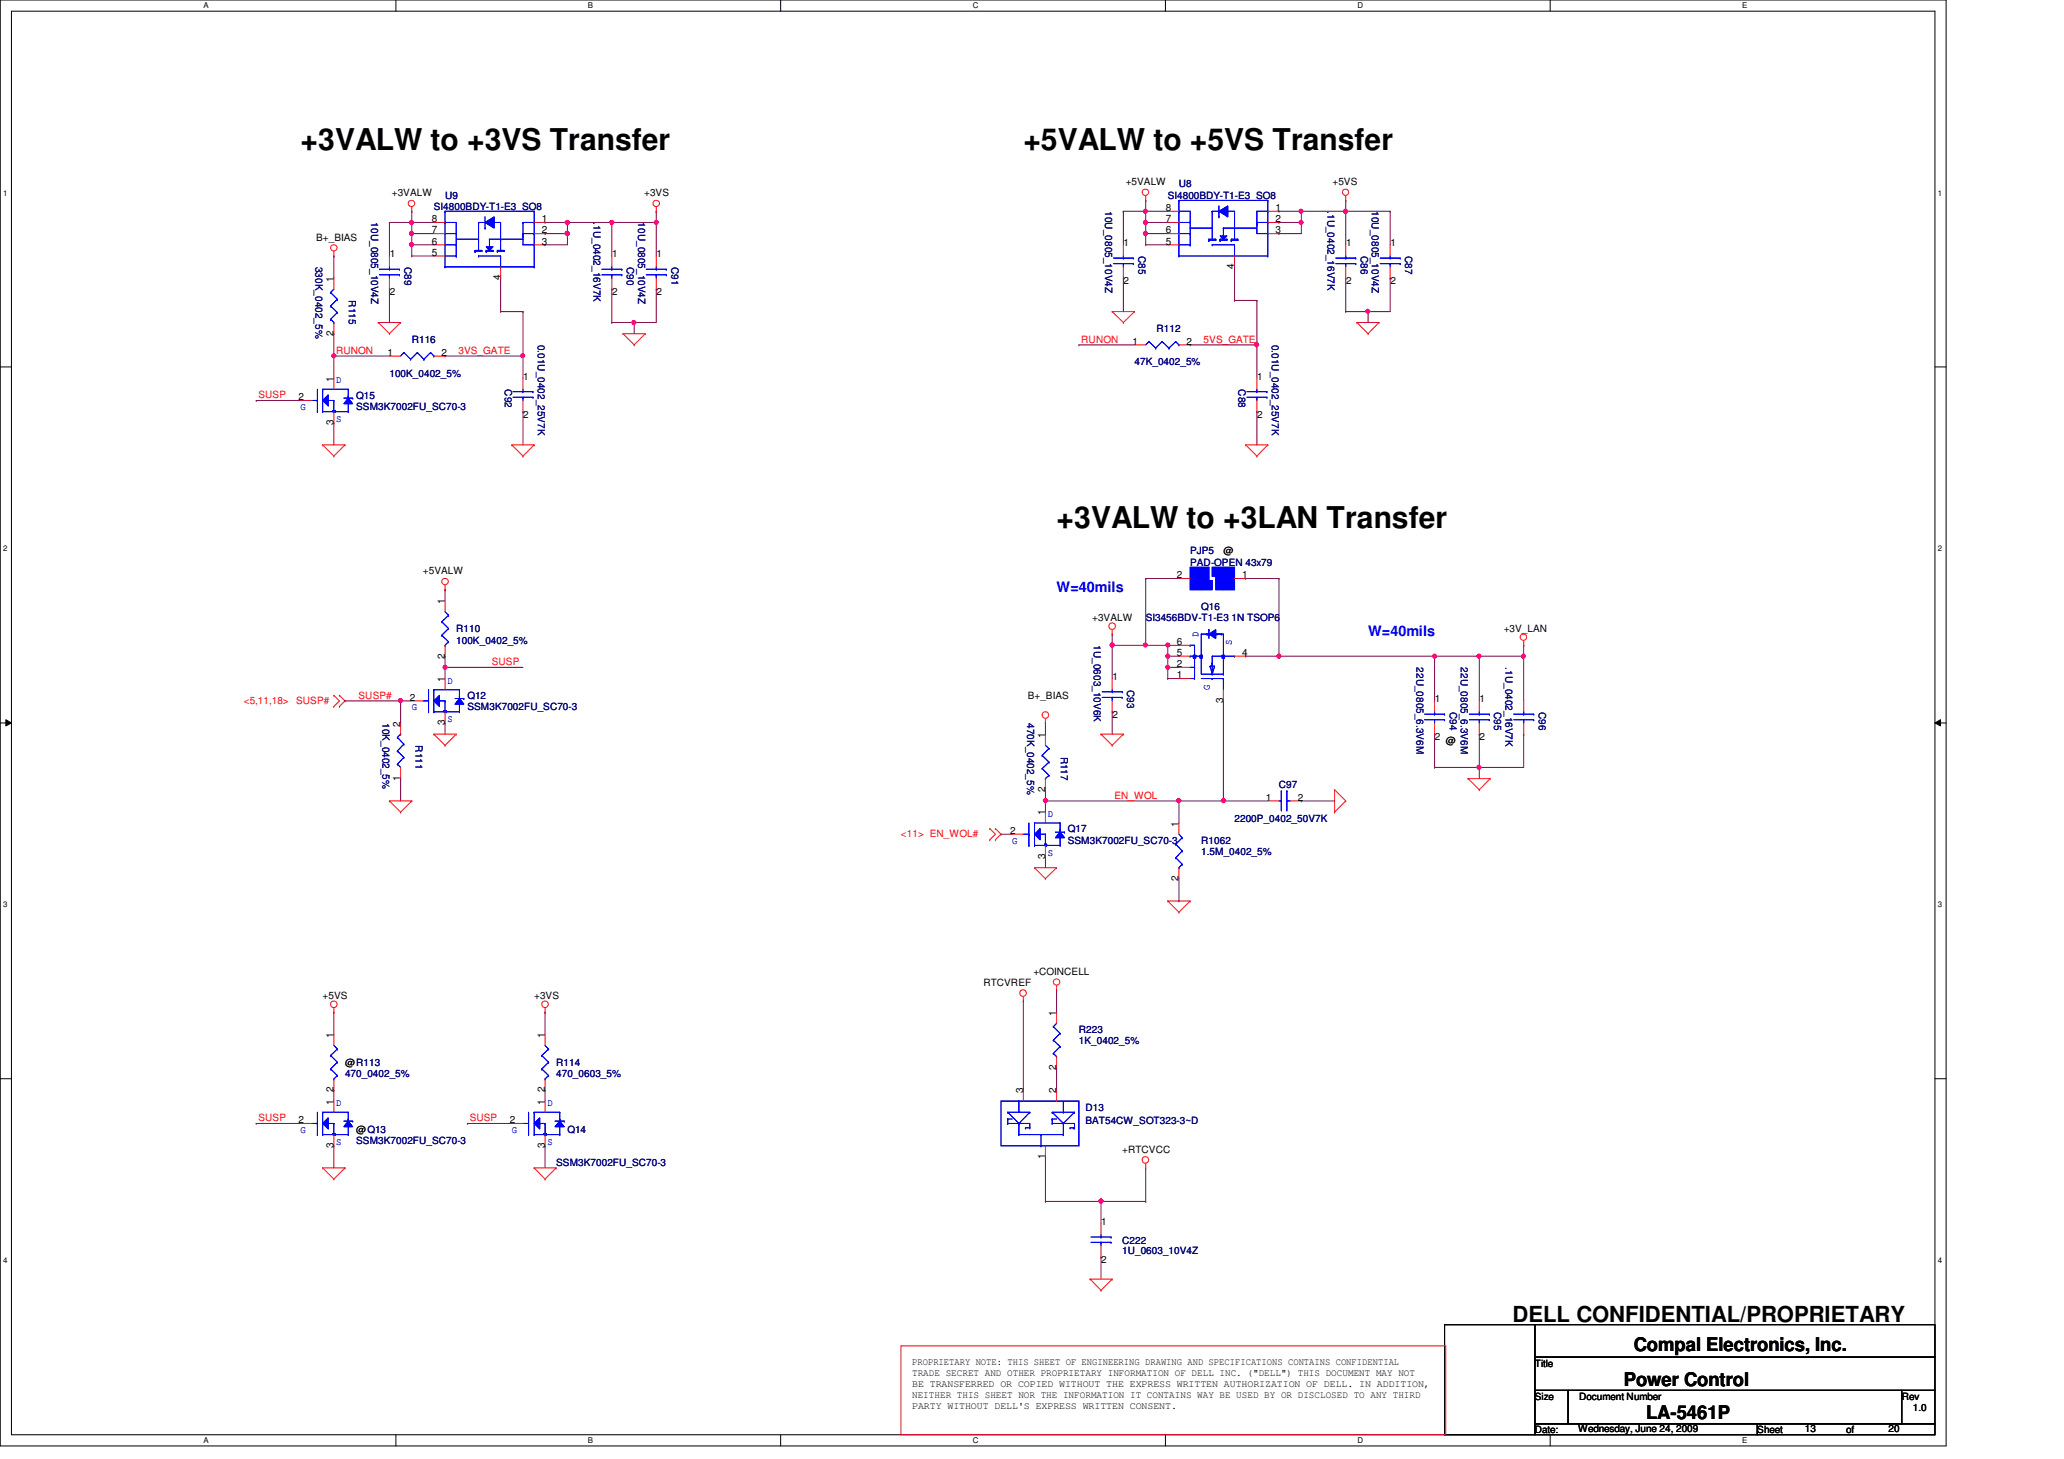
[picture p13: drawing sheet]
<svg xmlns="http://www.w3.org/2000/svg" width="297mm" height="210mm" viewBox="0 0 297 210" stroke-linecap="round" stroke-linejoin="round" font-family="sans-serif">
<defs><g id="words">
<g font-size="4.3">
<text x="43.3" y="21.6">+3VALW to +3VS Transfer</text>
<text x="147.3" y="21.6">+5VALW to +5VS Transfer</text>
<text x="152.1" y="76">+3VALW to +3LAN Transfer</text>
</g>
<text font-size="3.2" x="217.7" y="190.2">DELL CONFIDENTIAL/PROPRIETARY</text>
<g font-size="2.7">
<text x="235.1" y="194.4">Compal Electronics, Inc.</text>
<text x="233.7" y="199.4">Power Control</text>
<text x="236.9" y="204.2">LA-5461P</text>
</g>
<g font-size="2.1" fill="#00f">
<text x="152.1" y="85.1">W=40mils</text>
<text x="196.9" y="91.5">W=40mils</text>
</g>
<g font-size="1.4">
<text x="56.4" y="28.2">+3VALW</text>
<text x="92.7" y="28.2">+3VS</text>
<text x="162" y="26.6">+5VALW</text>
<text x="191.8" y="26.6">+5VS</text>
<text x="45.5" y="34.6">B+_BIAS</text>
<text x="62.1" y="35.2">6</text>
<text x="62.1" y="33.6">7</text>
<text x="62.1" y="32">8</text>
<text x="78" y="35.2">3</text>
<text x="78" y="33.6">2</text>
<text x="78" y="32">1</text>
<text x="161.7" y="35.4">1</text>
<text x="167.8" y="33.6">6</text>
<text x="167.8" y="35.2">5</text>
<text x="167.8" y="32">7</text>
<text x="167.8" y="30.4">8</text>
<text x="183.6" y="33.6">3</text>
<text x="183.6" y="32">2</text>
<text x="183.6" y="30.4">1</text>
<text x="193.7" y="35.4">1</text>
<text x="200.1" y="35.4">1</text>
<text x="48" y="40.5" transform="rotate(-90 48 40.5)">1</text>
<text x="56.1" y="37">1</text>
<text x="62.1" y="36.8">5</text>
<text x="72" y="40.3" transform="rotate(-90 72 40.3)">4</text>
<text x="88.1" y="37">1</text>
<text x="94.5" y="37">1</text>
<text x="161.7" y="40.9">2</text>
<text x="177.6" y="38.7" transform="rotate(-90 177.6 38.7)">4</text>
<text x="193.7" y="40.9">2</text>
<text x="200.1" y="40.9">2</text>
<text x="56.1" y="42.5">2</text>
<text x="88.1" y="42.5">2</text>
<text x="94.5" y="42.5">2</text>
<text x="48" y="48.3" transform="rotate(-90 48 48.3)">2</text>
<text x="55.7" y="51.2">1</text>
<text x="63.5" y="51.2">2</text>
<text x="163" y="49.6">1</text>
<text x="170.8" y="49.6">2</text>
<text x="43" y="57.6">2</text>
<text x="48" y="54.9" transform="rotate(-90 48 54.9)">1</text>
<text x="75.3" y="54.6">1</text>
<text x="180.9" y="54.6">1</text>
<text x="48" y="61.1" transform="rotate(-90 48 61.1)">3</text>
<text x="75.3" y="60.1">2</text>
<text x="180.9" y="60.1">2</text>
<text x="60.9" y="82.6">+5VALW</text>
<text x="169.4" y="83.2">2</text>
<text x="176.1" y="79.8">@</text>
<text x="178.8" y="83.2">1</text>
<text x="64" y="86.9" transform="rotate(-90 64 86.9)">1</text>
<text x="157.2" y="89.4">+3VALW</text>
<text x="64" y="94.7" transform="rotate(-90 64 94.7)">2</text>
<text x="169.4" y="92.8">6</text>
<text x="169.4" y="96">2</text>
<text x="169.4" y="94.4">5</text>
<text x="178.8" y="94.4">4</text>
<text x="216.4" y="91">+3V_LAN</text>
<text x="59" y="100.8">2</text>
<text x="64" y="98.1" transform="rotate(-90 64 98.1)">1</text>
<text x="147.9" y="100.6">B+_BIAS</text>
<text x="160.1" y="97.8">1</text>
<text x="169.4" y="97.6">1</text>
<text x="176" y="101.1" transform="rotate(-90 176 101.1)">3</text>
<text x="206.5" y="101">1</text>
<text x="212.9" y="101">1</text>
<text x="57.6" y="104.5" transform="rotate(-90 57.6 104.5)">2</text>
<text x="64" y="104.3" transform="rotate(-90 64 104.3)">3</text>
<text x="150.4" y="106.1" transform="rotate(-90 150.4 106.1)">1</text>
<text x="160.1" y="103.3">2</text>
<text x="206.5" y="106.5">2</text>
<text x="208.1" y="107">@</text>
<text x="212.9" y="106.5">2</text>
<text x="57.6" y="112.3" transform="rotate(-90 57.6 112.3)">1</text>
<text x="150.4" y="113.9" transform="rotate(-90 150.4 113.9)">2</text>
<text x="145.4" y="120">2</text>
<text x="150.4" y="117.3" transform="rotate(-90 150.4 117.3)">1</text>
<text x="169.6" y="118.9" transform="rotate(-90 169.6 118.9)">1</text>
<text x="182.2" y="115.2">1</text>
<text x="186.8" y="115.2">2</text>
<text x="150.4" y="123.5" transform="rotate(-90 150.4 123.5)">3</text>
<text x="169.6" y="126.7" transform="rotate(-90 169.6 126.7)">2</text>
<text x="46.4" y="143.8">+5VS</text>
<text x="76.9" y="143.8">+3VS</text>
<text x="141.5" y="141.9">RTCVREF</text>
<text x="148.7" y="140.3">+COINCELL</text>
<text x="48" y="149.3" transform="rotate(-90 48 149.3)">1</text>
<text x="78.4" y="149.3" transform="rotate(-90 78.4 149.3)">1</text>
<text x="152" y="146.1" transform="rotate(-90 152 146.1)">1</text>
<text x="49.7" y="153.4">@R113</text>
<text x="152" y="153.9" transform="rotate(-90 152 153.9)">2</text>
<text x="43" y="161.6">2</text>
<text x="48" y="158.9" transform="rotate(-90 48 158.9)">1</text>
<text x="48" y="157.1" transform="rotate(-90 48 157.1)">2</text>
<text x="73.4" y="161.6">2</text>
<text x="78.4" y="158.9" transform="rotate(-90 78.4 158.9)">1</text>
<text x="78.4" y="157.1" transform="rotate(-90 78.4 157.1)">2</text>
<text x="147.2" y="157.3" transform="rotate(-90 147.2 157.3)">3</text>
<text x="152" y="157.3" transform="rotate(-90 152 157.3)">2</text>
<text x="48" y="165.1" transform="rotate(-90 48 165.1)">3</text>
<text x="51.3" y="163">@Q13</text>
<text x="78.4" y="165.1" transform="rotate(-90 78.4 165.1)">3</text>
<text x="150.4" y="166.8" transform="rotate(-90 150.4 166.8)">1</text>
<text x="161.5" y="165.9">+RTCVCC</text>
<text x="158.5" y="176.2">1</text>
<text x="158.5" y="181.7">2</text>
<text x="131.3" y="196.4">PROPRIETARY NOTE: THIS SHEET OF ENGINEERING DRAWING AND SPECIFICATIONS CONTAINS CONFIDENTIAL</text>
<text x="131.3" y="198">TRADE SECRET AND OTHER PROPRIETARY INFORMATION OF DELL INC. (&quot;DELL&quot;) THIS DOCUMENT MAY NOT</text>
<text x="220.9" y="196.6">Title</text>
<text x="131.3" y="199.6">BE TRANSFERRED OR COPIED WITHOUT THE EXPRESS WRITTEN AUTHORIZATION OF DELL. IN ADDITION,</text>
<text x="131.3" y="201.1">NEITHER THIS SHEET NOR THE INFORMATION IT CONTAINS WAY BE USED BY OR DISCLOSED TO ANY THIRD</text>
<text x="131.3" y="202.7">PARTY WITHOUT DELL'S EXPRESS WRITTEN CONSENT.</text>
<text x="220.9" y="201.4">Size</text>
<text x="227.3" y="201.4">Document Number</text>
<text x="273.7" y="201.4">Rev</text>
<text x="275.3" y="203">1.0</text>
<text x="220.9" y="206.2">Date:</text>
<text x="227.1" y="206">Wednesday, June 24, 2009</text>
<text x="252.9" y="206.2">Sheet</text>
<text x="259.8" y="206">13</text>
<text x="265.7" y="206.2">of</text>
<text x="271.8" y="206">20</text>
</g>
<g font-size="1.4" fill="#000080">
<text x="64" y="28.6">U9</text>
<text x="168.1" y="28.6">SI4800BDY-T1-E3_SO8</text>
<text x="169.7" y="27">U8</text>
<text x="53.4" y="32" transform="rotate(90 53.4 32)">10U_0805_10V4Z</text>
<text x="62.4" y="30.2">SI4800BDY-T1-E3_SO8</text>
<text x="85.4" y="32" transform="rotate(90 85.4 32)">.1U_0402_16V7K</text>
<text x="91.8" y="32" transform="rotate(90 91.8 32)">10U_0805_10V4Z</text>
<text x="159" y="30.4" transform="rotate(90 159 30.4)">10U_0805_10V4Z</text>
<text x="191" y="30.4" transform="rotate(90 191 30.4)">.1U_0402_16V7K</text>
<text x="197.4" y="30.4" transform="rotate(90 197.4 30.4)">10U_0805_10V4Z</text>
<text x="45.4" y="38.4" transform="rotate(90 45.4 38.4)">330K_0402_5%</text>
<text x="58.2" y="38.4" transform="rotate(90 58.2 38.4)">C89</text>
<text x="90.2" y="38.4" transform="rotate(90 90.2 38.4)">C90</text>
<text x="96.6" y="38.4" transform="rotate(90 96.6 38.4)">C91</text>
<text x="163.8" y="36.8" transform="rotate(90 163.8 36.8)">C85</text>
<text x="195.8" y="36.8" transform="rotate(90 195.8 36.8)">C86</text>
<text x="202.2" y="36.8" transform="rotate(90 202.2 36.8)">C87</text>
<text x="50.2" y="43.2" transform="rotate(90 50.2 43.2)">R115</text>
<text x="166.5" y="47.8">R112</text>
<text x="59.3" y="49.4">R116</text>
<text x="77.4" y="49.6" transform="rotate(90 77.4 49.6)">0.01U_0402_25V7K</text>
<text x="163.3" y="52.6">47K_0402_5%</text>
<text x="183" y="49.6" transform="rotate(90 183 49.6)">0.01U_0402_25V7K</text>
<text x="51.3" y="57.4">Q15</text>
<text x="51.3" y="59">SSM3K7002FU_SC70-3</text>
<text x="56" y="54.2">100K_0402_5%</text>
<text x="72.6" y="56" transform="rotate(90 72.6 56)">C92</text>
<text x="178.2" y="56" transform="rotate(90 178.2 56)">C88</text>
<text x="171.3" y="79.8">PJP5</text>
<text x="171.3" y="81.4">PAD-OPEN 43x79</text>
<text x="164.9" y="89.4">SI3456BDV-T1-E3 1N TSOP6</text>
<text x="172.9" y="87.8">Q16</text>
<text x="65.7" y="91">R110</text>
<text x="65.7" y="92.6">100K_0402_5%</text>
<text x="157.4" y="92.8" transform="rotate(90 157.4 92.8)">1U_0603_10V6K</text>
<text x="67.3" y="100.6">Q12</text>
<text x="162.2" y="99.2" transform="rotate(90 162.2 99.2)">C93</text>
<text x="203.8" y="96" transform="rotate(90 203.8 96)">22U_0805_6.3V6M</text>
<text x="210.2" y="96" transform="rotate(90 210.2 96)">22U_0805_6.3V6M</text>
<text x="216.7" y="96" transform="rotate(90 216.7 96)">.1U_0402_16V7K</text>
<text x="55" y="104" transform="rotate(90 55 104)">10K_0402_5%</text>
<text x="59.8" y="107.2" transform="rotate(90 59.8 107.2)">R111</text>
<text x="67.3" y="102.2">SSM3K7002FU_SC70-3</text>
<text x="147.8" y="104" transform="rotate(90 147.8 104)">470K_0402_5%</text>
<text x="208.7" y="102.4" transform="rotate(90 208.7 102.4)">C94</text>
<text x="215" y="102.4" transform="rotate(90 215 102.4)">C95</text>
<text x="221.4" y="102.4" transform="rotate(90 221.4 102.4)">C96</text>
<text x="152.7" y="108.8" transform="rotate(90 152.7 108.8)">R117</text>
<text x="184.1" y="113.4">C97</text>
<text x="153.7" y="119.8">Q17</text>
<text x="177.7" y="118.2">2200P_0402_50V7K</text>
<text x="153.7" y="121.4">SSM3K7002FU_SC70-3</text>
<text x="172.9" y="121.4">R1062</text>
<text x="172.9" y="123">1.5M_0402_5%</text>
<text x="155.3" y="148.6">R223</text>
<text x="49.7" y="155">470_0402_5%</text>
<text x="80" y="153.4">R114</text>
<text x="80" y="155">470_0603_5%</text>
<text x="155.3" y="150.2">1K_0402_5%</text>
<text x="156.2" y="159.8">D13</text>
<text x="156.2" y="161.7">BAT54CW_SOT323-3~D</text>
<text x="51.3" y="164.6">SSM3K7002FU_SC70-3</text>
<text x="80" y="167.8">SSM3K7002FU_SC70-3</text>
<text x="81.7" y="163">Q14</text>
<text x="161.5" y="179">C222</text>
<text x="161.5" y="180.4">1U_0603_10V4Z</text>
</g>
<g font-size="1.4" fill="#f00">
<text x="48.4" y="50.9">RUNON</text>
<text x="66" y="50.9">3VS_GATE</text>
<text x="155.6" y="49.3">RUNON</text>
<text x="173.2" y="49.3">5VS_GATE</text>
<text x="37.2" y="57.3">SUSP</text>
<text x="70.8" y="95.7">SUSP</text>
<text x="35.1" y="101.2">&lt;5,11,18&gt;</text>
<text x="42.6" y="101.2">SUSP#</text>
<text x="51.6" y="100.5">SUSP#</text>
<text x="160.4" y="114.9">EN_WOL</text>
<text x="129.7" y="120.4">&lt;11&gt; EN_WOL#</text>
<text x="37.2" y="161.3">SUSP</text>
<text x="67.6" y="161.3">SUSP</text>
</g>
<g font-size="1.4" fill="#00f">
<text x="43.3" y="59">G</text>
<text x="48.4" y="55.1">D</text>
<text x="48.4" y="60.7">S</text>
<text x="172.5" y="91.7" transform="rotate(-90 172.5 91.7)">D</text>
<text x="177.3" y="92.8" transform="rotate(-90 177.3 92.8)">S</text>
<text x="64.4" y="98.3">D</text>
<text x="174.1" y="99.2" transform="rotate(-90 174.1 99.2)">G</text>
<text x="59.3" y="102.2">G</text>
<text x="64.4" y="103.9">S</text>
<text x="150.8" y="117.5">D</text>
<text x="145.7" y="121.4">G</text>
<text x="150.8" y="123.1">S</text>
<text x="48.4" y="159.1">D</text>
<text x="78.8" y="159.1">D</text>
<text x="43.3" y="163">G</text>
<text x="48.4" y="164.7">S</text>
<text x="73.7" y="163">G</text>
<text x="78.8" y="164.7">S</text>
</g>
<g font-size="1.1">
<text x="29.3" y="1.1">A</text>
<text x="84.6" y="1.1">B</text>
<text x="140" y="1.1">C</text>
<text x="195.4" y="1.1">D</text>
<text x="250.7" y="1.1">E</text>
<text x=".5" y="28.2">1</text>
<text x="278.9" y="28.2">1</text>
<text x=".5" y="79.3">2</text>
<text x="278.9" y="79.3">2</text>
<text x=".5" y="130.6">3</text>
<text x="278.9" y="130.6">3</text>
<text x=".5" y="181.7">4</text>
<text x="278.9" y="181.7">4</text>
<text x="29.3" y="207.6">A</text>
<text x="84.6" y="207.6">B</text>
<text x="140" y="207.6">C</text>
<text x="195.4" y="207.6">D</text>
<text x="250.7" y="207.6">E</text>
</g>
</g></defs>
<path d="M0 0h280.1v208h-280.1zM1.6 1.6h276.9v204.8h-276.9z" fill="none" stroke="#000" stroke-width=".14"/>
<g fill="#fff">
<path d="M29.3 .2h.7v1.2h-.7z"/>
<path d="M29.3 206.6h.7v1.2h-.7z"/>
</g>
<path d="M57 0v1.6M57 206.4v1.6" fill="none" stroke="#000" stroke-width=".14"/>
<g fill="#fff">
<path d="M84.6 .2h.7v1.2h-.7z"/>
<path d="M84.6 206.6h.7v1.2h-.7z"/>
</g>
<path d="M112.3 0v1.6M112.3 206.4v1.6" fill="none" stroke="#000" stroke-width=".14"/>
<g fill="#fff">
<path d="M140 .2h.8v1.2h-.8z"/>
<path d="M140 206.6h.8v1.2h-.8z"/>
</g>
<path d="M167.7 0v1.6M167.7 206.4v1.6" fill="none" stroke="#000" stroke-width=".14"/>
<g fill="#fff">
<path d="M195.4 .2h.7v1.2h-.7z"/>
<path d="M195.4 206.6h.7v1.2h-.7z"/>
</g>
<path d="M223.1 0v1.6M223.1 206.4v1.6" fill="none" stroke="#000" stroke-width=".14"/>
<g fill="#fff">
<path d="M250.7 .2h.8v1.2h-.8z"/>
<path d="M250.7 206.6h.8v1.2h-.8z"/>
<path d="M.5 27.2h.6v1.2h-.6z"/>
<path d="M278.9 27.2h.6v1.2h-.6z"/>
<path d="M.5 78.4h.6v1.1h-.6z"/>
<path d="M278.9 78.4h.6v1.1h-.6z"/>
</g>
<path d="M0 52.8h1.6M278.5 52.8h1.6" fill="none" stroke="#000" stroke-width=".14"/>
<g fill="#fff">
<path d="M.5 129.6h.6v1.2h-.6z"/>
<path d="M278.9 129.6h.6v1.2h-.6z"/>
</g>
<path d="M0 104h1.6M.8 103.5l.8 .5-.8 .4zM278.5 104l.8-.5v.9zM278.5 104h1.6" fill="none" stroke="#000" stroke-width=".14"/>
<path d="M.8 103.5l.8 .5-.8 .4zM278.5 104l.8-.5v.9z" fill="#000"/>
<g fill="#fff">
<path d="M.5 180.8h.6v1.1h-.6z"/>
<path d="M278.9 180.8h.6v1.1h-.6z"/>
</g>
<path d="M0 155.2h1.6M278.5 155.2h1.6" fill="none" stroke="#000" stroke-width=".14"/>
<path d="M81.7 32h.1M81.7 32h6.3M81.7 32v1.6M94.4 30.4h.1M94.4 30.4v1.6" fill="none" stroke="#800040" stroke-width=".14"/>
<circle cx="81.6" cy="32" r=".31" fill="#f0f"/>
<circle cx="81.6" cy="32" r=".31" fill="none" stroke="#f0f" stroke-width=".14"/>
<path d="M91.3 46.4h.1M91.3 46.4v1.6" fill="none" stroke="#800040" stroke-width=".14"/>
<circle cx="91.2" cy="46.4" r=".3" fill="#f0f"/>
<circle cx="91.2" cy="46.4" r=".3" fill="none" stroke="#f0f" stroke-width=".14"/>
<path d="M78.4 35.2h.1M81.7 33.6h.1M81.7 33.6v1.6h-3.3M72 40h.1M72 40v4.8M88 46.4h.1M88 41.6h.1M88 46.4h6.4M88 41.6v4.8M91.3 46.4h.1" fill="none" stroke="#800040" stroke-width=".14"/>
<circle cx="81.6" cy="33.6" r=".32" fill="#f0f"/>
<circle cx="81.6" cy="33.6" r=".32" fill="none" stroke="#f0f" stroke-width=".14"/>
<path d="M78.4 33.6h.1M78.4 32h.1M78.4 33.6h3.3M78.4 32h3.3M88 32h.1M88 32v4.8M88 32h6.4M94.4 32h.1M94.4 32v4.8M94.4 41.6h.1M94.4 41.6v4.8" fill="none" stroke="#800040" stroke-width=".14"/>
<circle cx="94.4" cy="32" r=".3" fill="#f0f"/>
<circle cx="94.4" cy="32" r=".3" fill="none" stroke="#f0f" stroke-width=".14"/>
<circle cx="88.1" cy="32" r=".3" fill="#f0f"/>
<circle cx="88.1" cy="32" r=".3" fill="none" stroke="#f0f" stroke-width=".14"/>
<path d="M36.9 57.6h.1M36.9 57.6h6.4M48 51.2h.1M48 51.2v3.2M72 44.8h.1M72 44.8h3.3M75.3 44.8h.1M75.3 44.8v6.4" fill="none" stroke="#800040" stroke-width=".14"/>
<circle cx="48" cy="51.2" r=".3" fill="#f0f"/>
<circle cx="48" cy="51.2" r=".3" fill="none" stroke="#f0f" stroke-width=".14"/>
<path d="M59.3 33.6h.1M59.3 33.6v1.6" fill="none" stroke="#800040" stroke-width=".14"/>
<circle cx="59.2" cy="33.6" r=".31" fill="#f0f"/>
<circle cx="59.2" cy="33.6" r=".31" fill="none" stroke="#f0f" stroke-width=".14"/>
<path d="M48 51.2h.1M48 48h.1M48 51.2h8M48 48v3.2M64 51.2h.1M64 51.2h11.3M75.3 59.2h.1M75.3 51.2h.1M75.3 51.2v3.2M75.3 59.2v4.8" fill="none" stroke="#800040" stroke-width=".14"/>
<circle cx="75.2" cy="51.2" r=".3" fill="#f0f"/>
<circle cx="75.2" cy="51.2" r=".3" fill="none" stroke="#f0f" stroke-width=".14"/>
<path d="M56 32h.1M56 32v4.8M59.3 36.8h.1M59.3 35.2h.1M59.3 36.8h3.1M59.3 35.2h3.1M56 41.6h.1M56 41.6v4.8M48 60.8h.1M48 60.8v3.2" fill="none" stroke="#800040" stroke-width=".14"/>
<circle cx="59.2" cy="35.2" r=".3" fill="#f0f"/>
<circle cx="59.2" cy="35.2" r=".3" fill="none" stroke="#f0f" stroke-width=".14"/>
<path d="M56 32h.1M56 32h3.3M59.3 30.4h.1M59.3 32h.1M59.3 30.4v3.2" fill="none" stroke="#800040" stroke-width=".14"/>
<circle cx="59.2" cy="32" r=".3" fill="#f0f"/>
<circle cx="59.2" cy="32" r=".3" fill="none" stroke="#f0f" stroke-width=".14"/>
<g fill="none" stroke="#800040" stroke-width=".14">
<path d="M48 36.8h.1M48 36.8v3.2M59.3 32h.1M59.3 33.6h.1M59.3 35.2h.1M59.3 32h3.1M59.3 33.6h3.1M59.3 35.2v1.6M64 96h.1M64 84.8h.1M64 84.8v1.6M64 96v1.6"/>
<path d="M49.7 100.8h.1M49.7 100.8h9.6M57.7 112h.1M57.7 100.8h.1M57.7 112v3.2"/>
</g>
<circle cx="57.6" cy="100.8" r=".31" fill="#f0f"/>
<circle cx="57.6" cy="100.8" r=".31" fill="none" stroke="#f0f" stroke-width=".14"/>
<path d="M64 96h.1M64 96h11.3M57.7 100.8h.1M57.7 100.8v3.2M64 104h.1M64 104v1.6" fill="none" stroke="#800040" stroke-width=".14"/>
<circle cx="64" cy="96" r=".3" fill="#f0f"/>
<circle cx="64" cy="96" r=".3" fill="none" stroke="#f0f" stroke-width=".14"/>
<g fill="none" stroke="#800040" stroke-width=".14">
<path d="M64 94.4h.1M64 94.4v1.6M206.5 94.4h.1M206.5 94.4h6.4M48 156.8h.1M48 145.6h.1M48 145.6v3.2M48 156.8v1.6M78.4 145.6h.1M78.4 156.8h.1M78.4 145.6v3.2M78.4 156.8v1.6"/>
<path d="M36.9 161.6h.1M36.9 161.6h6.4M48 164.8h.1M48 164.8v3.2M67.3 161.6h.1M67.3 161.6h6.4M78.4 164.8h.1M78.4 164.8v3.2"/>
</g>
<circle cx="206.5" cy="94.4" r=".3" fill="#f0f"/>
<circle cx="206.5" cy="94.4" r=".3" fill="none" stroke="#f0f" stroke-width=".14"/>
<path d="M206.5 94.4h.1M206.5 94.4v6.4M206.5 105.6h.1M206.5 105.6v4.8M212.9 110.4h.1M212.9 110.4v1.6" fill="none" stroke="#800040" stroke-width=".14"/>
<circle cx="212.8" cy="110.4" r=".3" fill="#f0f"/>
<circle cx="212.8" cy="110.4" r=".3" fill="none" stroke="#f0f" stroke-width=".14"/>
<path d="M219.3 94.4h.1M219.3 94.4v6.4" fill="none" stroke="#800040" stroke-width=".14"/>
<circle cx="219.2" cy="94.4" r=".3" fill="#f0f"/>
<circle cx="219.2" cy="94.4" r=".3" fill="none" stroke="#f0f" stroke-width=".14"/>
<path d="M212.9 94.4h.1M212.9 94.4v6.4M219.3 92.8h.1M219.3 92.8v1.6" fill="none" stroke="#800040" stroke-width=".14"/>
<circle cx="212.8" cy="94.4" r=".3" fill="#f0f"/>
<circle cx="212.8" cy="94.4" r=".3" fill="none" stroke="#f0f" stroke-width=".14"/>
<path d="M184.1 94.4h.1M184.1 94.4h22.4" fill="none" stroke="#800040" stroke-width=".14"/>
<circle cx="184.1" cy="94.4" r=".3" fill="#f0f"/>
<circle cx="184.1" cy="94.4" r=".3" fill="none" stroke="#f0f" stroke-width=".14"/>
<path d="M150.4 115.2h.1M150.4 115.2v1.6" fill="none" stroke="#800040" stroke-width=".14"/>
<circle cx="150.4" cy="115.2" r=".3" fill="#f0f"/>
<circle cx="150.4" cy="115.2" r=".3" fill="none" stroke="#f0f" stroke-width=".14"/>
<path d="M168.1 92.8h.1M168.1 92.8v1.6M150.4 104h.1M150.4 104v1.6M150.4 123.2h.1M150.4 123.2v1.6" fill="none" stroke="#800040" stroke-width=".14"/>
<circle cx="168.1" cy="92.8" r=".3" fill="#f0f"/>
<circle cx="168.1" cy="92.8" r=".3" fill="none" stroke="#f0f" stroke-width=".14"/>
<path d="M168.1 97.6h.1M168.1 94.4h.1M168.1 97.6h1.6M168.1 94.4h1.6" fill="none" stroke="#800040" stroke-width=".14"/>
<circle cx="168.1" cy="94.4" r=".3" fill="#f0f"/>
<circle cx="168.1" cy="94.4" r=".3" fill="none" stroke="#f0f" stroke-width=".14"/>
<path d="M168.1 94.4h.1M168.1 92.8h.1M168.1 96h.1M168.1 94.4v1.6M168.1 92.8h1.6M168.1 96h1.6" fill="none" stroke="#800040" stroke-width=".14"/>
<circle cx="168.1" cy="96" r=".3" fill="#f0f"/>
<circle cx="168.1" cy="96" r=".3" fill="none" stroke="#f0f" stroke-width=".14"/>
<path d="M160.1 91.2h.1M160.1 91.2v1.6M168.1 96h.1M168.1 96v1.6M150.4 113.6h.1M150.4 113.6v1.6M219.3 105.6h.1M219.3 105.6v4.8" fill="none" stroke="#800040" stroke-width=".14"/>
<circle cx="160.1" cy="92.8" r=".3" fill="#f0f"/>
<circle cx="160.1" cy="92.8" r=".3" fill="none" stroke="#f0f" stroke-width=".14"/>
<path d="M160.1 92.8h.1M160.1 92.8v4.8M160.1 102.4h.1M160.1 102.4v3.2M169.7 115.2h.1M169.7 115.2h6.4M144.1 120h.1M144.1 120h1.6" fill="none" stroke="#800040" stroke-width=".14"/>
<circle cx="169.7" cy="115.2" r=".31" fill="#f0f"/>
<circle cx="169.7" cy="115.2" r=".31" fill="none" stroke="#f0f" stroke-width=".14"/>
<path d="M176.1 100.8h.1M176.1 100.8v14.4" fill="none" stroke="#800040" stroke-width=".14"/>
<circle cx="176.1" cy="115.2" r=".3" fill="#f0f"/>
<circle cx="176.1" cy="115.2" r=".3" fill="none" stroke="#f0f" stroke-width=".14"/>
<g fill="none" stroke="#800040" stroke-width=".14">
<path d="M177.7 38.4h.1M177.7 38.4v4.8M196.9 44.8h.1M200.1 40h.1M200.1 40v4.8h-3.2M212.9 94.4h.1M212.9 94.4h6.4M176.1 115.2h.1M176.1 115.2h6.4M187.3 115.2h.1M187.3 115.2h4.8M206.5 110.4h.1"/>
<path d="M206.5 110.4h12.8M212.9 105.6h.1M212.9 110.4h.1M212.9 105.6v4.8"/>
</g>
<circle cx="196.8" cy="44.8" r=".3" fill="#f0f"/>
<circle cx="196.8" cy="44.8" r=".3" fill="none" stroke="#f0f" stroke-width=".14"/>
<path d="M184.1 30.4h.1M184.1 30.4h3.2M187.3 30.4h.1M187.3 30.4v1.6" fill="none" stroke="#800040" stroke-width=".14"/>
<circle cx="187.2" cy="32" r=".3" fill="#f0f"/>
<circle cx="187.2" cy="32" r=".3" fill="none" stroke="#f0f" stroke-width=".14"/>
<circle cx="187.2" cy="30.4" r=".3" fill="#f0f"/>
<circle cx="187.2" cy="30.4" r=".3" fill="none" stroke="#f0f" stroke-width=".14"/>
<path d="M184.1 33.6h.1M184.1 32h.1M184.1 32h3.2M187.3 32h.1M187.3 32v1.6h-3.2M193.7 30.4h.1M193.7 30.4v4.8M193.7 30.4h6.4M200.1 30.4h.1M200.1 30.4v4.8M196.9 44.8h.1M196.9 44.8v1.6" fill="none" stroke="#800040" stroke-width=".14"/>
<circle cx="193.7" cy="30.4" r=".31" fill="#f0f"/>
<circle cx="193.7" cy="30.4" r=".31" fill="none" stroke="#f0f" stroke-width=".14"/>
<g fill="none" stroke="#800040" stroke-width=".14">
<path d="M164.9 33.6h.1M164.9 33.6v1.6M187.3 30.4h.1M193.7 28.8h.1M193.7 28.8v1.6h-6.4M177.7 43.2h.1M177.7 43.2h3.2M180.9 49.6h.1M180.9 59.2h.1M180.9 49.6v4.8M180.9 59.2v4.8M193.7 44.8h.1"/>
<path d="M193.7 40h.1M193.7 40v4.8M193.7 44.8h3.2"/>
</g>
<circle cx="164.8" cy="33.6" r=".31" fill="#f0f"/>
<circle cx="164.8" cy="33.6" r=".31" fill="none" stroke="#f0f" stroke-width=".14"/>
<g fill="none" stroke="#800040" stroke-width=".14">
<path d="M161.7 30.4h.1M161.7 30.4h6.4M161.7 30.4v4.8M164.9 28.8h.1M164.9 32h.1M164.9 33.6h.1M164.9 35.2h.1M164.9 30.4h.1M164.9 28.8v3.2M164.9 32h3.2M164.9 33.6h3.2M164.9 35.2h3.2"/>
<path d="M161.7 40h.1M161.7 40v4.8"/>
</g>
<circle cx="164.8" cy="30.4" r=".3" fill="#f0f"/>
<circle cx="164.8" cy="30.4" r=".3" fill="none" stroke="#f0f" stroke-width=".14"/>
<path d="M171.3 49.6h.1M171.3 49.6h9.6" fill="none" stroke="#800040" stroke-width=".14"/>
<circle cx="180.8" cy="49.6" r=".31" fill="#f0f"/>
<circle cx="180.8" cy="49.6" r=".31" fill="none" stroke="#f0f" stroke-width=".14"/>
<path d="M164.9 32h.1M164.9 32v1.6M155.3 49.6h.1M155.3 49.6h8" fill="none" stroke="#800040" stroke-width=".14"/>
<circle cx="164.8" cy="32" r=".3" fill="#f0f"/>
<circle cx="164.8" cy="32" r=".3" fill="none" stroke="#f0f" stroke-width=".14"/>
<path d="M180.9 43.2h.1M180.9 43.2v6.4M160.1 92.8h.1M160.1 92.8h4.8" fill="none" stroke="#800040" stroke-width=".14"/>
<circle cx="160.1" cy="92.8" r=".3" fill="#f0f"/>
<circle cx="160.1" cy="92.8" r=".3" fill="none" stroke="#f0f" stroke-width=".14"/>
<path d="M164.9 83.2h.1M164.9 92.8h.1M164.9 83.2h4.8M164.9 83.2v9.6M164.9 92.8h3.2M179.3 83.2h.1M179.3 94.4h.1M179.3 83.2h4.8M184.1 83.2h.1M184.1 83.2v11.2h-4.8" fill="none" stroke="#800040" stroke-width=".14"/>
<circle cx="164.8" cy="92.8" r=".3" fill="#f0f"/>
<circle cx="164.8" cy="92.8" r=".3" fill="none" stroke="#f0f" stroke-width=".14"/>
<path d="M158.4 172.8h.1M158.4 172.8v3.2" fill="none" stroke="#800040" stroke-width=".14"/>
<circle cx="158.5" cy="172.8" r=".3" fill="#f0f"/>
<circle cx="158.5" cy="172.8" r=".3" fill="none" stroke="#f0f" stroke-width=".14"/>
<path d="M158.4 172.8h.1M158.4 172.8h6.5M158.4 180.8h.1M158.4 180.8v3.2" fill="none" stroke="#800040" stroke-width=".14"/>
<circle cx="158.5" cy="172.8" r=".3" fill="#f0f"/>
<circle cx="158.5" cy="172.8" r=".3" fill="none" stroke="#f0f" stroke-width=".14"/>
<g fill="none" stroke="#800040" stroke-width=".14">
<path d="M150.4 115.2h.1M150.4 115.2h19.3M169.7 115.2h.1M169.7 115.2v3.2M169.7 129.6h.1M169.7 126.4v3.2M147.3 144h.1M147.3 144v12.8M152.1 153.6h.1M152.1 142.4h.1M152.1 142.4v3.2M152.1 153.6v3.2"/>
<path d="M150.4 172.8h.1M150.4 172.8h8M150.4 166.4v6.4M158.4 172.7h.1M158.4 172.8h.1M158.4 172.7v.1M164.9 172.8h.1M164.9 168v4.8"/>
</g>
<g fill="none" stroke="#f00" stroke-width=".14">
<path d="M48 36.8h.1M48 36.2v.6M59.3 30.4h.1M59.3 29.8v.6M94.4 30.4h.1M94.4 29.8v.6M164.9 28.8h.1M164.9 28.2v.6M193.7 28.8h.1M193.7 28.2v.6M54.4 46.4h.1M54.4 46.4h3.3"/>
<path d="M54.4 46.4l1.6 1.6M56 48h.1M57.7 46.4h.1M57.7 46.4l-1.7 1.6M89.7 48h.1M89.7 48h3.2M89.7 48l1.6 1.6M91.3 49.6h.1M92.9 48h.1M92.9 48l-1.6 1.6M160.1 44.8h.1M160.1 44.8h3.2"/>
<path d="M160.1 44.8l1.6 1.6M161.7 46.4h.1M163.3 44.8h.1M163.3 44.8l-1.6 1.6M195.3 46.4h.1M195.3 46.4h3.2M195.3 46.4l1.6 1.6M196.9 48h.1M198.5 46.4h.1M198.5 46.4l-1.6 1.6M46.4 64h.1M46.4 64h3.3"/>
<path d="M46.4 64l1.6 1.6M48 65.6h.1M49.7 64h.1M49.7 64l-1.7 1.6M73.7 64h.1M73.7 64h3.2M73.7 64l1.6 1.6M75.3 65.6h.1M76.9 64h.1M76.9 64l-1.6 1.6M179.3 64h.1M179.3 64h3.2"/>
<path d="M179.3 64l1.6 1.6M180.9 65.6h.1M182.5 64h.1M182.5 64l-1.6 1.6M64 84.8h.1M64 84.2v.6M160.1 91.2h.1M160.1 90.6v.6M160.1 97.6v1.6M219.3 92.8h.1M219.3 92.2v.6M48 100h.1"/>
<path d="M48 101.6h.1M48 100l.8 .8-.8 .8M48.8 101.6h.1M48.8 100h.1M48.8 100l.9 .8-.9 .8M56 115.2h.1M56 115.2h3.3M56 115.2l1.7 1.6M57.7 116.8h.1M59.3 115.2h.1M59.3 115.2l-1.6 1.6M62.4 105.6h.1"/>
<path d="M62.4 105.6h3.3M62.4 105.6l1.6 1.6M64 107.2h.1M65.7 105.6h.1M65.7 105.6l-1.7 1.6M142.4 119.2h.1M142.4 119.2l.9 .8-.9 .8M143.3 119.2h.1M143.3 119.2l.8 .8-.8 .8M150.4 104h.1M150.4 103.4v.6M158.4 105.6h.1"/>
<path d="M158.4 105.6h3.3M158.4 105.6l1.7 1.6M160.1 107.2h.1M160.1 100.8v1.6M161.7 105.6h.1M161.7 105.6l-1.6 1.6M192.1 116.8h.1M192.1 113.6h.1M192.1 113.6v3.2M192.1 113.6l1.6 1.6M193.7 115.2h.1M193.7 115.2l-1.6 1.6"/>
<path d="M206.5 100.8v1.6M206.5 104v1.6M211.3 112h.1M211.3 112h3.2M211.3 112l1.6 1.6M212.9 113.6h.1M214.5 112h.1M214.5 112l-1.6 1.6M142.4 120.8h.1M143.3 120.8h.1M148.9 124.8h.1M148.9 124.8h3.2"/>
<path d="M148.9 124.8l1.5 1.6M150.4 126.4h.1M152.1 124.8h.1M152.1 124.8l-1.7 1.6M168.1 129.6h.1M168.1 129.6h3.2M168.1 129.6l1.6 1.6M169.7 131.2h.1M171.3 129.6h.1M171.3 129.6l-1.6 1.6M48 145.6h.1M48 145v.6"/>
<path d="M78.4 145.6h.1M78.4 145v.6M78.4 148.8v1.6M78.4 155.2v1.6M147.3 144h.1M147.3 143.4v.6M152.1 142.4h.1M152.1 141.8v.6M152.1 145.6v1.6M152.1 152v1.6M46.4 168h.1M46.4 168h3.3"/>
<path d="M46.4 168l1.6 1.6M48 169.6h.1M49.7 168h.1M49.7 168l-1.7 1.6M76.9 168h.1M76.9 168h3.1M76.9 168l1.5 1.6M78.4 169.6h.1M80 168h.1M80 168l-1.6 1.6M164.9 168h.1M164.9 167.4v.6"/>
<path d="M129.7 193.6h78.4v12.8h-78.4zM156.9 184h.1M156.9 184h3.2M156.9 184l1.5 1.6M158.4 185.6h.1M160.1 184h.1M160.1 184l-1.7 1.6"/>
<circle cx="48" cy="35.7" r=".46"/>
<circle cx="59.2" cy="29.3" r=".46"/>
<circle cx="94.4" cy="29.3" r=".46"/>
<circle cx="164.8" cy="27.7" r=".46"/>
<circle cx="193.6" cy="27.7" r=".45"/>
<circle cx="64" cy="83.7" r=".46"/>
<circle cx="160.1" cy="90.1" r=".47"/>
<circle cx="219.2" cy="91.7" r=".46"/>
<circle cx="150.4" cy="102.9" r=".47"/>
<circle cx="48" cy="144.5" r=".47"/>
<circle cx="78.4" cy="144.5" r=".47"/>
<circle cx="147.2" cy="142.9" r=".47"/>
<circle cx="152.1" cy="141.3" r=".46"/>
<circle cx="164.8" cy="166.9" r=".47"/>
</g>
<path d="M207.9 190.6h13v15.8h-13zM220.9 190.6h57.6v4.6h-57.6zM220.9 195.2h57.6v4.8h-57.6zM220.9 200h4.8v4.9h-4.8zM220.9 204.9h32v1.5h-32zM225.7 200h48v4.9h-48zM252.9 204.9h25.6v1.5h-25.6zM273.7 200h4.8v4.9h-4.8z" fill="none" stroke="#000" stroke-width=".14"/>
<g fill="none" stroke="#00f" stroke-width=".14">
<path d="M158.6 99.5h2.9M160.1 99.5h.1M160.1 99.2v.3M161.5 99.5h.1M158.6 100.3h2.9M160.1 100.3h.1M160.1 100.3v.5M161.5 100.3h.1M205 103.5h2.9M205 102.7h2.9M206.5 102.7h.1M206.5 103.5h.1"/>
<path d="M206.5 102.4v.3M206.5 103.5v.5M207.9 103.5h.1M207.9 102.7h.1M78 151.8h.1M78 153.8h.1M78 151.8l.9 1M78 153.8l.9 .9M78.4 155.2h.1M78.4 150.4l.5 .5M78.9 150.9h.1M78.9 152.8h.1"/>
<path d="M78.9 154.7h.1M78.9 150.9l-.9 .9M78.9 152.8l-.9 1M78.9 154.7l-.5 .5M151.6 147.7h.1M151.6 149.6h.1M151.6 151.6h.1M151.6 147.7l1 1M151.6 149.6l1 1M151.6 151.6l.5 .4M152.1 152h.1M152.1 147.2l-.5 .5"/>
<path d="M152.6 148.7h.1M152.6 150.6h.1M152.6 148.7l-1 .9M152.6 150.6l-1 1"/>
</g>
<path d="M76.9 161.6l.8-.8v1.6z" fill="#00f"/>
<path d="M76.9 161.6l.8-.8v1.6z" fill="none" stroke="#00f" stroke-width=".14"/>
<path d="M80.6 161.3l.6 .8h-1.3z" fill="#00f"/>
<g fill="none" stroke="#00f" stroke-width=".14">
<path d="M75.3 161.6h.8M76.1 161.6h.1M76.1 163.2h.1M76.1 160v3.2M76.9 160h.1M76.9 163.2h.1M76.9 160h3.7M76.9 160v3.2M76.9 163.2h3.7M77.7 161.6h.1M77.7 161.6h.7M78.3 163.1h.1"/>
<path d="M78.3 163.1v.1M78.3 163.1h.3M78.4 163.2h.1M78.4 161.6h.1M78.4 161.6v1.6M78.6 163.1h.1M78.6 163.2h.1M78.6 163.1v.1M79.9 161.3h1.3M80.6 161.3l.6 .8h-1.3zM80.6 160h.1M80.6 161h.1"/>
<path d="M80.6 163.2h.1M80.6 162.1h.1M80.6 160v1.3M80.6 162.1v1.1M81.2 161.3h.1"/>
</g>
<path d="M76.9 161.6l.8-.8v1.6z" fill="#00f"/>
<path d="M76.9 161.6l.8-.8v1.6z" fill="none" stroke="#00f" stroke-width=".14"/>
<path d="M80.6 161.3l.6 .8h-1.3z" fill="#00f"/>
<g fill="none" stroke="#00f" stroke-width=".14">
<path d="M93 39.5h2.9M93 38.7h2.9M94.4 38.7h.1M94.4 39.5h.1M94.4 38.4v.3M94.4 39.5v.5M95.9 39.5h.1M95.9 38.7h.1M198.6 37.9h2.9M198.6 37.1h2.9M200.1 37.1h.1M200.1 37.9h.1"/>
<path d="M200.1 36.8v.3M200.1 37.9v.5M201.5 37.9h.1M201.5 37.1h.1M47.6 42.1h.1M47.6 44h.1M47.6 45.9h.1M47.6 42.1l1 1M47.6 44l1 1M47.6 45.9l.4 .5M48 46.4h.1M48 41.6l-.4 .5"/>
<path d="M48.6 43.1h.1M48.6 45h.1M48.6 43.1l-1 .9M48.6 45l-1 .9M58.1 50.7h.1M58.1 50.7l-.4 .5M58.1 50.7l1 1M59.1 51.7h.1M60.1 50.7h.1M60.1 50.7l-1 1M60.1 50.7l.9 1M61 51.7h.1"/>
<path d="M62 50.7h.1M62 50.7l-1 1M62 50.7l.4 .5M62.4 51.2h.1M179.4 57.1h2.9M179.4 56.3h2.9M180.9 56.3h.1M180.9 57.1h.1M180.9 56v.3M180.9 57.1v.5M182.3 57.1h.1M182.3 56.3h.1"/>
<path d="M63.6 89.5h.1M63.6 91.4h.1M63.6 89.5l1 .9M63.6 91.4l1 .9M64 92.8h.1M64 88l.6 .5M64.6 88.5h.1M64.6 90.4h.1M64.6 92.3h.1M64.6 88.5l-1 1M64.6 90.4l-1 1M64.6 92.3l-.6 .5"/>
<path d="M211.5 103.5h2.8M211.5 102.7h2.8M212.9 102.7h.1M212.9 103.5h.1M212.9 102.4v.3M212.9 103.5v.5M214.3 103.5h.1M214.3 102.7h.1M47.6 151.8h.1M47.6 153.8h.1M47.6 151.8l1 1M47.6 153.8l1 .9"/>
<path d="M48 155.2h.1M48 150.4l.6 .5M48.6 150.9h.1M48.6 152.8h.1M48.6 154.7h.1M48.6 150.9l-1 .9M48.6 152.8l-1 1M48.6 154.7l-.6 .5M144.1 158.4h11.2v6.4h-11.2zM146.6 158.4h.1M146.6 158.4v1.6M153 158.4v1.6"/>
<path d="M75.3 161.6h.8M76.1 161.6h.1M76.1 163.2h.1M76.1 160v3.2M76.9 160h.1M76.9 163.2h.1M76.9 160h3.7M76.9 160v3.2M76.9 163.2h3.7M77.7 161.6h.1M77.7 161.6h.7M78.3 163.1h.1"/>
<path d="M78.3 163.1v.1M78.3 163.1h.3M78.4 163.2h.1M78.4 161.6h.1M78.4 161.6v1.6M78.6 163.1h.1M78.6 163.2h.1M78.6 163.1v.1M79.9 161.3h1.3M80.6 161.3l.6 .8h-1.3zM80.6 160h.1M80.6 161h.1"/>
<path d="M80.6 163.2h.1M80.6 162.1h.1M80.6 160v1.3M80.6 162.1v1.1M81.2 161.3h.1M145 161.6h.1M145 160h.1M145 161h.1M145 160h3.2M145 161.6h3.2v.7M145 160l1.6 1.6M145 161h.7"/>
<path d="M145 161v.6M146.6 163.2h.1M146.6 161.6h.1M146.6 163.2h6.4M146.6 161.6v1.6M147.6 162.3h.1M147.6 162.3h.6M148.2 160h.1M148.2 162.3h.1M148.2 160l-1.6 1.6M149.8 164.8h.1M149.8 163.2v1.6"/>
<path d="M151.4 160h.1M151.4 161.6h.1M151.4 161h.1M151.4 160h3.2M151.4 161.6h3.2v.7M151.4 160l1.6 1.6M151.4 161v.6M151.4 161h.7M153 161.6h.1M153 160h.1M153 163.2h.1M153 161.6v1.6"/>
<path d="M154 162.3h.1M154 162.3h.6M154.5 162.3h.1M154.6 160h.1M154.6 162.3h.1M154.6 160l-1.6 1.6M157 178.7h2.9M157 178h2.9M158.4 178h.1M158.4 178.7h.1M158.4 177.6v.4M158.4 178.7v.5"/>
<path d="M159.9 178.7h.1M159.9 178h.1"/>
</g>
<g fill="none" stroke="#f00" stroke-width=".14">
<path d="M94.4 36.8v1.6M200.1 35.2v1.6M200.1 38.4v1.6M48 40v1.6M48 46.4v1.6M56 51.2h1.7M62.4 51.2h1.6M94.4 40v1.6M180.9 54.4v1.6M180.9 57.6v1.6M64 86.4v1.6M64 92.8v1.6"/>
<path d="M212.9 100.8v1.6M212.9 104v1.6M48 148.8v1.6M48 155.2v1.6M78.4 158.4v1.6M147.3 156.8v1.6M152.1 156.8v1.6M73.7 161.6h1.6M78.4 163.2v1.6M150.4 164.8v1.6M158.4 176v1.6M158.4 179.2v1.6"/>
</g>
<path d="M148.9 120l.8-.8v1.6z" fill="#00f"/>
<path d="M148.9 120l.8-.8v1.6z" fill="none" stroke="#00f" stroke-width=".14"/>
<path d="M152.6 119.7l.6 .8h-1.3z" fill="#00f"/>
<g fill="none" stroke="#00f" stroke-width=".14">
<path d="M148.1 118.4v3.2M148.9 118.4h.1M148.9 118.4h3.7M148.9 118.4v3.2M151.9 119.7h1.3M152.6 119.7l.6 .8h-1.3zM152.6 118.4h.1M152.6 119.4h.1M152.6 118.4v1.3M153.2 119.7h.1M147.3 120h.8M148.1 120h.1"/>
<path d="M148.1 121.6h.1M148.9 121.6h.1M148.9 121.6h3.7M149.7 120h.1M149.7 120h.7M150.3 121.5h.1M150.3 121.5v.1M150.3 121.5h.3M150.4 121.6h.1M150.4 120h.1M150.4 120v1.6M150.6 121.5h.1"/>
<path d="M150.6 121.6h.1M150.6 121.5v.1M152.6 121.6h.1M152.6 120.5h.1M152.6 120.5v1.1"/>
</g>
<path d="M148.9 120l.8-.8v1.6z" fill="#00f"/>
<path d="M148.9 120l.8-.8v1.6z" fill="none" stroke="#00f" stroke-width=".14"/>
<path d="M152.6 119.7l.6 .8h-1.3z" fill="#00f"/>
<g fill="none" stroke="#00f" stroke-width=".14">
<path d="M148.1 118.4v3.2M148.9 118.4h.1M148.9 118.4h3.7M148.9 118.4v3.2M151.9 119.7h1.3M152.6 119.7l.6 .8h-1.3zM152.6 118.4h.1M152.6 119.4h.1M152.6 118.4v1.3M153.2 119.7h.1M147.3 120h.8M148.1 120h.1"/>
<path d="M148.1 121.6h.1M148.9 121.6h.1M148.9 121.6h3.7M149.7 120h.1M149.7 120h.7M150.3 121.5h.1M150.3 121.5v.1M150.3 121.5h.3M150.4 121.6h.1M150.4 120h.1M150.4 120v1.6M150.6 121.5h.1"/>
<path d="M150.6 121.6h.1M150.6 121.5v.1M152.6 121.6h.1M152.6 120.5h.1M152.6 120.5v1.1"/>
</g>
<path d="M150.4 116.8v1.6M145.7 120h1.6M150.4 121.6v1.6" fill="none" stroke="#f00" stroke-width=".14"/>
<path d="M62.4 100.8l.8-.8v1.6z" fill="#00f"/>
<path d="M62.4 100.8l.8-.8v1.6z" fill="none" stroke="#00f" stroke-width=".14"/>
<path d="M66.1 100.5l.7 .8h-1.3z" fill="#00f"/>
<g fill="none" stroke="#00f" stroke-width=".14">
<path d="M61.7 99.2v3.2M62.4 99.2h.1M62.4 99.2h3.7M62.4 99.2v3.2M66.1 99.2h.1M66.1 99.2v1.3M60.9 100.8h.8M61.7 100.8h.1M61.7 102.4h.1M62.4 102.4h.1M62.4 102.4h3.7M63.2 100.8h.1"/>
<path d="M63.2 100.8h.8M63.9 102.3h.1M63.9 102.3v.1M63.9 102.3h.3M64 102.4h.1M64 100.8h.1M64 100.8v1.6M64.2 102.3h.1M64.2 102.4h.1M64.2 102.3v.1M65.5 100.5h1.3M66.1 100.5l.7 .8h-1.3z"/>
<path d="M66.1 100.2h.1M66.1 102.4h.1M66.1 101.3h.1M66.1 101.3v1.1M66.8 100.5h.1"/>
</g>
<path d="M62.4 100.8l.8-.8v1.6z" fill="#00f"/>
<path d="M62.4 100.8l.8-.8v1.6z" fill="none" stroke="#00f" stroke-width=".14"/>
<path d="M66.1 100.5l.7 .8h-1.3z" fill="#00f"/>
<g fill="none" stroke="#00f" stroke-width=".14">
<path d="M61.7 99.2v3.2M62.4 99.2h.1M62.4 99.2h3.7M62.4 99.2v3.2M66.1 99.2h.1M66.1 99.2v1.3M60.9 100.8h.8M61.7 100.8h.1M61.7 102.4h.1M62.4 102.4h.1M62.4 102.4h3.7M63.2 100.8h.1"/>
<path d="M63.2 100.8h.8M63.9 102.3h.1M63.9 102.3v.1M63.9 102.3h.3M64 102.4h.1M64 100.8h.1M64 100.8v1.6M64.2 102.3h.1M64.2 102.4h.1M64.2 102.3v.1M65.5 100.5h1.3M66.1 100.5l.7 .8h-1.3z"/>
<path d="M66.1 100.2h.1M66.1 102.4h.1M66.1 101.3h.1M66.1 101.3v1.1M66.8 100.5h.1M150 108.7h.1M150 110.6h.1M150 108.7l1 .9M150 110.6l1 .9M150.4 112h.1M150.4 107.2l.6 .5M151 107.7h.1"/>
<path d="M151 109.6h.1M151 111.5h.1M151 107.7l-1 1M151 109.6l-1 1M151 111.5l-.6 .5M217.8 103.5h2.9M217.8 102.7h2.9M219.3 102.7h.1M219.3 103.5h.1M219.3 102.4v.3M219.3 103.5v.5M220.7 103.5h.1"/>
<path d="M220.7 102.7h.1"/>
</g>
<path d="M64 97.6v1.6M59.3 100.8h1.6M64 102.4v1.6M150.4 105.6v1.6M150.4 112v1.6M219.3 100.8v1.6M219.3 104v1.6" fill="none" stroke="#f00" stroke-width=".14"/>
<path d="M69.8 32l1.3-.8v1.6z" fill="#00f"/>
<path d="M69.8 32l1.3-.8v1.6z" fill="none" stroke="#00f" stroke-width=".14"/>
<path d="M70 35.5h.9l-.5 .5z" fill="#00f"/>
<g fill="none" stroke="#00f" stroke-width=".14">
<path d="M64 32h.1M64 30.4h.1M64 38.4h.1M64 36.8h1.7M64 32h1.7v4.8M64 33.6h1.7M64 30.4h12.9M64 30.4v8M64 38.4h12.9M64 35.2h1.7M65.7 36.8h.1M65.7 35.2h.1"/>
<path d="M65.7 33.6h.1M65.7 34.4h3.2M68.4 36.2h.1M68.4 36h.1M68.4 36h.9M68.4 36v.2M68.9 36.8h.1M68.9 32h.1M68.9 34.4h.1M68.9 36.8h3.1v1.6M68.9 32h.9M68.9 32v4"/>
<path d="M69.3 36h.1M69.3 36v.2h-.9M69.8 32.8h.1M69.8 31.2v1.6M70 35.5h.9l-.5 .5zM70 36.2h.1M70 36h.1M70 36h.9M70 36v.2M70.4 35.5h.1M70.4 34.4h.1M70.4 34.4v1.1"/>
<path d="M70.4 34.4h4.9M70.9 36h.1M70.9 36v.2h-.9M71.1 32h.1M71.1 32h.9v4M71.6 36.2h.1M71.6 36h.1M71.6 36h1M71.6 36v.2M72 34.4h.1M72 36h.1M72 38.4h.1"/>
<path d="M72.6 36h.1M72.6 36v.2h-1M75.3 34h.1M75.3 33.8h.1M75.3 33.6h.1M75.3 32h.1M75.3 32h1.6M75.3 33.6h1.6M75.3 32v3.2h1.6M76.9 33.6h.1M76.9 30.4h.1M76.9 38.4h.1"/>
<path d="M76.9 32h.1M76.9 35.2h.1M76.9 30.4v8"/>
</g>
<path d="M69.8 32l1.3-.8v1.6z" fill="#00f"/>
<path d="M69.8 32l1.3-.8v1.6z" fill="none" stroke="#00f" stroke-width=".14"/>
<path d="M70 35.5h.9l-.5 .5z" fill="#00f"/>
<g fill="none" stroke="#00f" stroke-width=".14">
<path d="M64 32h.1M64 30.4h.1M64 38.4h.1M64 36.8h1.7M64 32h1.7v4.8M64 33.6h1.7M64 30.4h12.9M64 30.4v8M64 38.4h12.9M64 35.2h1.7M65.7 36.8h.1M65.7 35.2h.1"/>
<path d="M65.7 33.6h.1M65.7 34.4h3.2M68.4 36.2h.1M68.4 36h.1M68.4 36h.9M68.4 36v.2M68.9 36.8h.1M68.9 32h.1M68.9 34.4h.1M68.9 36.8h3.1v1.6M68.9 32h.9M68.9 32v4"/>
<path d="M69.3 36h.1M69.3 36v.2h-.9M69.8 32.8h.1M69.8 31.2v1.6M70 35.5h.9l-.5 .5zM70 36.2h.1M70 36h.1M70 36h.9M70 36v.2M70.4 35.5h.1M70.4 34.4h.1M70.4 34.4v1.1"/>
<path d="M70.4 34.4h4.9M70.9 36h.1M70.9 36v.2h-.9M71.1 32h.1M71.1 32h.9v4M71.6 36.2h.1M71.6 36h.1M71.6 36h1M71.6 36v.2M72 34.4h.1M72 36h.1M72 38.4h.1"/>
<path d="M72.6 36h.1M72.6 36v.2h-1M75.3 34h.1M75.3 33.8h.1M75.3 33.6h.1M75.3 32h.1M75.3 32h1.6M75.3 33.6h1.6M75.3 32v3.2h1.6M76.9 33.6h.1M76.9 30.4h.1M76.9 38.4h.1"/>
<path d="M76.9 32h.1M76.9 35.2h.1M76.9 30.4v8M160.2 37.9h2.9M160.2 37.1h2.9M161.7 37.1h.1M161.7 37.9h.1M161.7 36.8v.3M161.7 37.9v.5M163.1 37.9h.1M163.1 37.1h.1M192.2 37.9h2.9"/>
<path d="M192.2 37.1h2.9M193.7 37.1h.1M193.7 37.9h.1M193.7 36.8v.3M193.7 37.9v.5M195.1 37.9h.1M195.1 37.1h.1M73.8 57.1h2.9M73.8 56.3h2.9M75.3 56.3h.1M75.3 57.1h.1M75.3 56v.3"/>
<path d="M75.3 57.1v.5M76.7 57.1h.1M76.7 56.3h.1M169.2 121.5h.1M169.2 123.4h.1M169.2 121.5l.9 .9M169.2 123.4l.9 .9M169.7 124.8h.1M169.7 120l.4 .5M170.1 120.5h.1M170.1 122.4h.1M170.1 124.3h.1"/>
<path d="M170.1 120.5l-.9 1M170.1 122.4l-.9 1M170.1 124.3l-.4 .5"/>
</g>
<g fill="none" stroke="#f00" stroke-width=".14">
<path d="M62.4 35.2h1.6M62.4 36.8h1.6M62.4 33.6h1.6M62.4 32h1.6M72 38.4v1.6M76.9 35.2h1.5M76.9 33.6h1.5M76.9 32h1.5M161.7 35.2v1.6M161.7 38.4v1.6M193.7 35.2v1.6M193.7 38.4v1.6"/>
<path d="M75.3 54.4v1.6M75.3 57.6v1.6M169.7 118.4v1.6M169.7 124.8v1.6"/>
</g>
<path d="M46.4 57.6l.8-.8v1.6z" fill="#00f"/>
<path d="M46.4 57.6l.8-.8v1.6z" fill="none" stroke="#00f" stroke-width=".14"/>
<path d="M50.1 57.3l.7 .8h-1.3z" fill="#00f"/>
<g fill="none" stroke="#00f" stroke-width=".14">
<path d="M44.9 57.6h.8M45.7 57.6h.1M45.7 59.2h.1M45.7 56v3.2M46.4 56h.1M46.4 59.2h.1M46.4 56h3.7M46.4 56v3.2M46.4 59.2h3.7M47.2 57.6h.1M47.2 57.6h.8M47.9 59.1h.1"/>
<path d="M47.9 59.1v.1M47.9 59.1h.3M48 59.2h.1M48 57.6h.1M48 57.6v1.6M48.2 59.1h.1M48.2 59.2h.1M48.2 59.1v.1M49.5 57.3h1.3M50.1 57.3l.7 .8h-1.3zM50.1 56h.1M50.1 57h.1"/>
<path d="M50.1 59.2h.1M50.1 58.1h.1M50.1 56v1.3M50.1 58.1v1.1M50.8 57.3h.1"/>
</g>
<path d="M46.4 57.6l.8-.8v1.6z" fill="#00f"/>
<path d="M46.4 57.6l.8-.8v1.6z" fill="none" stroke="#00f" stroke-width=".14"/>
<path d="M50.1 57.3l.7 .8h-1.3z" fill="#00f"/>
<g fill="none" stroke="#00f" stroke-width=".14">
<path d="M44.9 57.6h.8M45.7 57.6h.1M45.7 59.2h.1M45.7 56v3.2M46.4 56h.1M46.4 59.2h.1M46.4 56h3.7M46.4 56v3.2M46.4 59.2h3.7M47.2 57.6h.1M47.2 57.6h.8M47.9 59.1h.1"/>
<path d="M47.9 59.1v.1M47.9 59.1h.3M48 59.2h.1M48 57.6h.1M48 57.6v1.6M48.2 59.1h.1M48.2 59.2h.1M48.2 59.1v.1M49.5 57.3h1.3M50.1 57.3l.7 .8h-1.3zM50.1 56h.1M50.1 57h.1"/>
<path d="M50.1 59.2h.1M50.1 58.1h.1M50.1 56v1.3M50.1 58.1v1.1M50.8 57.3h.1"/>
</g>
<path d="M43.3 57.6h1.6M48 54.4v1.6M48 59.2v1.6" fill="none" stroke="#f00" stroke-width=".14"/>
<path d="M46.4 161.6l.8-.8v1.6z" fill="#00f"/>
<path d="M46.4 161.6l.8-.8v1.6z" fill="none" stroke="#00f" stroke-width=".14"/>
<path d="M50.1 161.3l.7 .8h-1.3z" fill="#00f"/>
<g fill="none" stroke="#00f" stroke-width=".14">
<path d="M44.9 161.6h.8M45.7 161.6h.1M45.7 163.2h.1M45.7 160v3.2M46.4 160h.1M46.4 163.2h.1M46.4 160h3.7M46.4 160v3.2M46.4 163.2h3.7M47.2 161.6h.1M47.2 161.6h.8M47.9 163.1h.1"/>
<path d="M47.9 163.1v.1M47.9 163.1h.3M48 163.2h.1M48 161.6h.1M48 161.6v1.6M48.2 163.1h.1M48.2 163.2h.1M48.2 163.1v.1M49.5 161.3h1.3M50.1 161.3l.7 .8h-1.3zM50.1 160h.1M50.1 161h.1"/>
<path d="M50.1 163.2h.1M50.1 162.1h.1M50.1 160v1.3M50.1 162.1v1.1M50.8 161.3h.1"/>
</g>
<path d="M46.4 161.6l.8-.8v1.6z" fill="#00f"/>
<path d="M46.4 161.6l.8-.8v1.6z" fill="none" stroke="#00f" stroke-width=".14"/>
<path d="M50.1 161.3l.7 .8h-1.3z" fill="#00f"/>
<g fill="none" stroke="#00f" stroke-width=".14">
<path d="M44.9 161.6h.8M45.7 161.6h.1M45.7 163.2h.1M45.7 160v3.2M46.4 160h.1M46.4 163.2h.1M46.4 160h3.7M46.4 160v3.2M46.4 163.2h3.7M47.2 161.6h.1M47.2 161.6h.8M47.9 163.1h.1"/>
<path d="M47.9 163.1v.1M47.9 163.1h.3M48 163.2h.1M48 161.6h.1M48 161.6v1.6M48.2 163.1h.1M48.2 163.2h.1M48.2 163.1v.1M49.5 161.3h1.3M50.1 161.3l.7 .8h-1.3zM50.1 160h.1M50.1 161h.1"/>
<path d="M50.1 163.2h.1M50.1 162.1h.1M50.1 160v1.3M50.1 162.1v1.1M50.8 161.3h.1"/>
</g>
<path d="M48 158.4v1.6M43.3 161.6h1.6M48 163.2v1.6" fill="none" stroke="#f00" stroke-width=".14"/>
<path d="M175.4 30.4l1.3-.8v1.6z" fill="#00f"/>
<path d="M175.4 30.4l1.3-.8v1.6z" fill="none" stroke="#00f" stroke-width=".14"/>
<path d="M175.6 34h1l-.5 .4z" fill="#00f"/>
<g fill="none" stroke="#00f" stroke-width=".14">
<path d="M169.7 30.4h.1M169.7 28.8h.1M169.7 36.8h.1M169.7 35.2h1.6M169.7 30.4h1.6v4.8M169.7 32h1.6M169.7 28.8h12.8M169.7 28.8v8M169.7 36.8h12.8M169.7 33.6h1.6M171.3 35.2h.1M171.3 33.6h.1"/>
<path d="M171.3 32h.1M171.3 32.8h3.2M174 34.6h.1M174 34.4h.1M174 34.4h1M174 34.4v.2M174.5 35.2h.1M174.5 30.4h.1M174.5 32.8h.1M174.5 35.2h3.2v1.6M174.5 30.4h.9M174.5 30.4v4"/>
<path d="M175 34.4h.1M175 34.4v.2h-1M175.4 31.2h.1M175.4 29.6v1.6M175.6 34h1l-.5 .4zM175.6 34.6h.1M175.6 34.4h.1M175.6 34.4h1M175.6 34.4v.2M176.1 34h.1M176.1 32.8h.1M176.1 32.8v1.2"/>
<path d="M176.1 32.8h4.8M176.6 34.4h.1M176.6 34.4v.2h-1M176.7 30.4h.1M176.7 30.4h1v4M177.2 34.6h.1M177.2 34.4h.1M177.2 34.4h.9M177.2 34.4v.2M177.7 32.8h.1M177.7 34.4h.1M177.7 36.8h.1"/>
<path d="M178.1 34.4h.1M178.1 34.4v.2h-.9M180.9 32.3h.1M180.9 32.2h.1M180.9 32h.1M180.9 30.4h.1M180.9 30.4h1.6M180.9 32h1.6M180.9 30.4v3.2h1.6M182.5 32h.1M182.5 28.8h.1M182.5 36.8h.1"/>
<path d="M182.5 30.4h.1M182.5 33.6h.1M182.5 28.8v8"/>
</g>
<path d="M175.4 30.4l1.3-.8v1.6z" fill="#00f"/>
<path d="M175.4 30.4l1.3-.8v1.6z" fill="none" stroke="#00f" stroke-width=".14"/>
<path d="M175.6 34h1l-.5 .4z" fill="#00f"/>
<g fill="none" stroke="#00f" stroke-width=".14">
<path d="M169.7 30.4h.1M169.7 28.8h.1M169.7 36.8h.1M169.7 35.2h1.6M169.7 30.4h1.6v4.8M169.7 32h1.6M169.7 28.8h12.8M169.7 28.8v8M169.7 36.8h12.8M169.7 33.6h1.6M171.3 35.2h.1M171.3 33.6h.1"/>
<path d="M171.3 32h.1M171.3 32.8h3.2M174 34.6h.1M174 34.4h.1M174 34.4h1M174 34.4v.2M174.5 35.2h.1M174.5 30.4h.1M174.5 32.8h.1M174.5 35.2h3.2v1.6M174.5 30.4h.9M174.5 30.4v4"/>
<path d="M175 34.4h.1M175 34.4v.2h-1M175.4 31.2h.1M175.4 29.6v1.6M175.6 34h1l-.5 .4zM175.6 34.6h.1M175.6 34.4h.1M175.6 34.4h1M175.6 34.4v.2M176.1 34h.1M176.1 32.8h.1M176.1 32.8v1.2"/>
<path d="M176.1 32.8h4.8M176.6 34.4h.1M176.6 34.4v.2h-1M176.7 30.4h.1M176.7 30.4h1v4M177.2 34.6h.1M177.2 34.4h.1M177.2 34.4h.9M177.2 34.4v.2M177.7 32.8h.1M177.7 34.4h.1M177.7 36.8h.1"/>
<path d="M178.1 34.4h.1M178.1 34.4v.2h-.9M180.9 32.3h.1M180.9 32.2h.1M180.9 32h.1M180.9 30.4h.1M180.9 30.4h1.6M180.9 32h1.6M180.9 30.4v3.2h1.6M182.5 32h.1M182.5 28.8h.1M182.5 36.8h.1"/>
<path d="M182.5 30.4h.1M182.5 33.6h.1M182.5 28.8v8M184.1 115.2h.3M184.4 115.2h.1M184.4 113.8h.1M184.4 113.8v2.9M185.2 113.8h.1M185.2 115.2h.1M185.2 115.2h.5M185.2 113.8v2.9"/>
</g>
<path d="M168.1 33.6h1.6M168.1 35.2h1.6M168.1 32h1.6M168.1 30.4h1.6M177.7 36.8v1.6M182.5 33.6h1.6M182.5 32h1.6M182.5 30.4h1.6M182.5 115.2h1.6M185.7 115.2h1.6" fill="none" stroke="#f00" stroke-width=".14"/>
<path d="M174 91.2l1-.6v1.3z" fill="#00f"/>
<g fill="none" stroke="#00f" stroke-width=".14">
<path d="M171.3 92.8h.1M171.3 94.4h.1M171.3 97.6h.6M171.3 96h.6M171.3 92.8h.6M171.3 94.4h1.6M171.7 94.3h.1M171.7 94.6h.1M171.7 94.3h.4M171.7 94.6h.4M171.7 94.3v.3M171.9 96h.1"/>
<path d="M171.9 92.8h.1M171.9 97.6h.1M171.9 92.8v4.8M172.1 94.3h.1M172.1 94.6h.1M172.1 94.3v.3M172.7 94.3h.1M172.7 94.6h.1M172.7 94.3v.3M172.7 94.3h.3M172.7 94.6h.3M172.9 91.2h.1"/>
<path d="M172.9 97.6h3.2M172.9 91.2h1.1M172.9 91.2v5.8h3.2M173 94.3h.1M173 94.6h.1M173 94.3v.3M173.7 91.2h.1M173.8 91.2h.1M174 91.2l1-.6v1.3zM174 91.2h.1M174 90.6h.1M174 90.6v1.3"/>
<path d="M174.2 95.8h.1M174.2 95.8l.3 1.2M174.2 95.8h.6M174.5 95.5h.1M174.5 95.4h.1M174.5 97h.1M174.5 97.6h.1M174.8 95.8h.1M174.8 95.8l-.3 1.2M175 91.2h.1M175 91.2h1.1M175.1 91.2h.1"/>
<path d="M175.8 91.2h.1M175.9 94.3h.1M175.9 94.6h.1M175.9 94.3h.3M175.9 94.6h.3M175.9 94.3v.3M176.1 97.6h.1M176.1 97h.1M176.1 91.2h.1M176.1 94.4h.1M176.1 91.2v5.8M176.1 97.6v1.6"/>
<path d="M176.2 94.3h.1M176.2 94.6h.1M176.2 94.3v.3M177.7 94.4h.1M177.7 94.4h-3.2v2.6"/>
</g>
<path d="M174 91.2l1-.6v1.3z" fill="#00f"/>
<g fill="none" stroke="#00f" stroke-width=".14">
<path d="M86.6 39.5h2.9M86.6 38.7h2.9M88 38.7h.1M88 39.5h.1M88 38.4v.3M88 39.5v.5M89.5 39.5h.1M89.5 38.7h.1M171.3 92.8h.1M171.3 94.4h.1M171.3 97.6h.6M171.3 96h.6"/>
<path d="M171.3 92.8h.6M171.3 94.4h1.6M171.7 94.3h.1M171.7 94.6h.1M171.7 94.3h.4M171.7 94.6h.4M171.7 94.3v.3M171.9 96h.1M171.9 92.8h.1M171.9 97.6h.1M171.9 92.8v4.8M172.1 94.3h.1"/>
<path d="M172.1 94.6h.1M172.1 94.3v.3M172.7 94.3h.1M172.7 94.6h.1M172.7 94.3v.3M172.7 94.3h.3M172.7 94.6h.3M172.9 91.2h.1M172.9 97.6h3.2M172.9 91.2h1.1M172.9 91.2v5.8h3.2M173 94.3h.1"/>
<path d="M173 94.6h.1M173 94.3v.3M173.7 91.2h.1M173.8 91.2h.1M174 91.2l1-.6v1.3zM174 91.2h.1M174 90.6h.1M174 90.6v1.3M174.2 95.8h.1M174.2 95.8l.3 1.2M174.2 95.8h.6M174.5 95.5h.1"/>
<path d="M174.5 95.4h.1M174.5 97h.1M174.5 97.6h.1M174.8 95.8h.1M174.8 95.8l-.3 1.2M175 91.2h.1M175 91.2h1.1M175.1 91.2h.1M175.8 91.2h.1M175.9 94.3h.1M175.9 94.6h.1M175.9 94.3h.3"/>
<path d="M175.9 94.6h.3M175.9 94.3v.3M176.1 97.6h.1M176.1 97h.1M176.1 91.2h.1M176.1 94.4h.1M176.1 91.2v5.8M176.1 97.6v1.6M176.2 94.3h.1M176.2 94.6h.1M176.2 94.3v.3M177.7 94.4h.1"/>
<path d="M177.7 94.4h-3.2v2.6"/>
</g>
<path d="M88 36.8v1.6M88 40v1.6M169.7 92.8h1.6M169.7 96h1.6M169.7 94.4h1.6M169.7 97.6h1.6M176.1 99.2v1.6M177.7 94.4h1.6" fill="none" stroke="#f00" stroke-width=".14"/>
<path d="M176.1 81.6h1.6v3.2h-1.6z" fill-rule="evenodd" fill="#00f"/>
<path d="M176.1 81.6h1.6v3.2h-1.6z" fill="none" stroke="#00f" stroke-width=".14"/>
<path d="M171.3 81.6h1.6v3.2h-1.6z" fill-rule="evenodd" fill="#00f"/>
<path d="M171.3 81.6h1.6v3.2h-1.6z" fill="none" stroke="#00f" stroke-width=".14"/>
<path d="M175 81.6h1.1v3.2h-1.1z" fill-rule="evenodd" fill="#00f"/>
<path d="M175 81.6h1.1v3.2h-1.1z" fill="none" stroke="#00f" stroke-width=".14"/>
<path d="M174.5 81.6h.5v1.3h-.5z" fill-rule="evenodd" fill="#00f"/>
<path d="M174.5 81.6h.5v1.3h-.5z" fill="none" stroke="#00f" stroke-width=".14"/>
<path d="M174 83.5h.5v1.3h-.5z" fill-rule="evenodd" fill="#00f"/>
<path d="M174 83.5h.5v1.3h-.5z" fill="none" stroke="#00f" stroke-width=".14"/>
<path d="M172.9 81.6h1.1v3.2h-1.1z" fill-rule="evenodd" fill="#00f"/>
<path d="M172.9 81.6h1.1v3.2h-1.1z" fill="none" stroke="#00f" stroke-width=".14"/>
<path d="M176.1 81.6h1.6v3.2h-1.6z" fill-rule="evenodd" fill="#00f"/>
<path d="M176.1 81.6h1.6v3.2h-1.6z" fill="none" stroke="#00f" stroke-width=".14"/>
<path d="M171.3 81.6h1.6v3.2h-1.6z" fill-rule="evenodd" fill="#00f"/>
<path d="M171.3 81.6h1.6v3.2h-1.6z" fill="none" stroke="#00f" stroke-width=".14"/>
<path d="M175 81.6h1.1v3.2h-1.1z" fill-rule="evenodd" fill="#00f"/>
<path d="M175 81.6h1.1v3.2h-1.1z" fill="none" stroke="#00f" stroke-width=".14"/>
<path d="M174.5 81.6h.5v1.3h-.5z" fill-rule="evenodd" fill="#00f"/>
<path d="M174.5 81.6h.5v1.3h-.5z" fill="none" stroke="#00f" stroke-width=".14"/>
<path d="M174 83.5h.5v1.3h-.5z" fill-rule="evenodd" fill="#00f"/>
<path d="M174 83.5h.5v1.3h-.5z" fill="none" stroke="#00f" stroke-width=".14"/>
<path d="M172.9 81.6h1.1v3.2h-1.1z" fill-rule="evenodd" fill="#00f"/>
<g fill="none" stroke="#00f" stroke-width=".14">
<path d="M54.6 39.5h2.9M54.6 38.7h2.9M56 38.7h.1M56 39.5h.1M56 38.4v.3M56 39.5v.5M57.5 39.5h.1M57.5 38.7h.1M165.4 49.1h.1M165.4 49.1l-.5 .5M165.4 49.1l.9 1M166.3 50.1h.1"/>
<path d="M167.3 49.1h.1M167.3 49.1l-1 1M167.3 49.1l.9 1M168.2 50.1h.1M169.2 49.1h.1M169.2 49.1l-1 1M169.2 49.1l.5 .5M169.7 49.6h.1M172.9 81.6h1.1v3.2h-1.1zM57.2 109.9h.1M57.2 108h.1M57.2 106.1h.1"/>
<path d="M57.2 109.9l.5 .5M57.2 108l.9 1M57.2 106.1l.9 1M57.7 105.6h.1M57.7 105.6l-.5 .5M58.1 109h.1M58.1 107.1h.1M58.1 109l-.9 .9M58.1 107.1l-.9 .9"/>
</g>
<path d="M56 36.8v1.6M56 40v1.6M163.3 49.6h1.6M169.7 49.6h1.6M169.7 83.2h1.6M177.7 83.2h1.6M57.7 104v1.6M57.7 110.4v1.6" fill="none" stroke="#f00" stroke-width=".14"/>
<circle cx="81.6" cy="32" r=".31" fill="#f0f"/>
<circle cx="81.6" cy="32" r=".31" fill="none" stroke="#f0f" stroke-width=".14"/>
<circle cx="91.2" cy="46.4" r=".3" fill="#f0f"/>
<circle cx="91.2" cy="46.4" r=".3" fill="none" stroke="#f0f" stroke-width=".14"/>
<circle cx="81.6" cy="33.6" r=".32" fill="#f0f"/>
<circle cx="81.6" cy="33.6" r=".32" fill="none" stroke="#f0f" stroke-width=".14"/>
<circle cx="94.4" cy="32" r=".3" fill="#f0f"/>
<circle cx="94.4" cy="32" r=".3" fill="none" stroke="#f0f" stroke-width=".14"/>
<circle cx="88.1" cy="32" r=".3" fill="#f0f"/>
<circle cx="88.1" cy="32" r=".3" fill="none" stroke="#f0f" stroke-width=".14"/>
<circle cx="48" cy="51.2" r=".3" fill="#f0f"/>
<circle cx="48" cy="51.2" r=".3" fill="none" stroke="#f0f" stroke-width=".14"/>
<circle cx="59.2" cy="33.6" r=".31" fill="#f0f"/>
<circle cx="59.2" cy="33.6" r=".31" fill="none" stroke="#f0f" stroke-width=".14"/>
<circle cx="75.2" cy="51.2" r=".3" fill="#f0f"/>
<circle cx="75.2" cy="51.2" r=".3" fill="none" stroke="#f0f" stroke-width=".14"/>
<circle cx="59.2" cy="35.2" r=".3" fill="#f0f"/>
<circle cx="59.2" cy="35.2" r=".3" fill="none" stroke="#f0f" stroke-width=".14"/>
<circle cx="59.2" cy="32" r=".3" fill="#f0f"/>
<circle cx="59.2" cy="32" r=".3" fill="none" stroke="#f0f" stroke-width=".14"/>
<circle cx="57.6" cy="100.8" r=".31" fill="#f0f"/>
<circle cx="57.6" cy="100.8" r=".31" fill="none" stroke="#f0f" stroke-width=".14"/>
<circle cx="64" cy="96" r=".3" fill="#f0f"/>
<circle cx="64" cy="96" r=".3" fill="none" stroke="#f0f" stroke-width=".14"/>
<circle cx="206.5" cy="94.4" r=".3" fill="#f0f"/>
<circle cx="206.5" cy="94.4" r=".3" fill="none" stroke="#f0f" stroke-width=".14"/>
<circle cx="212.8" cy="110.4" r=".3" fill="#f0f"/>
<circle cx="212.8" cy="110.4" r=".3" fill="none" stroke="#f0f" stroke-width=".14"/>
<circle cx="219.2" cy="94.4" r=".3" fill="#f0f"/>
<circle cx="219.2" cy="94.4" r=".3" fill="none" stroke="#f0f" stroke-width=".14"/>
<circle cx="212.8" cy="94.4" r=".3" fill="#f0f"/>
<circle cx="212.8" cy="94.4" r=".3" fill="none" stroke="#f0f" stroke-width=".14"/>
<circle cx="184.1" cy="94.4" r=".3" fill="#f0f"/>
<circle cx="184.1" cy="94.4" r=".3" fill="none" stroke="#f0f" stroke-width=".14"/>
<circle cx="150.4" cy="115.2" r=".3" fill="#f0f"/>
<circle cx="150.4" cy="115.2" r=".3" fill="none" stroke="#f0f" stroke-width=".14"/>
<circle cx="168.1" cy="92.8" r=".3" fill="#f0f"/>
<circle cx="168.1" cy="92.8" r=".3" fill="none" stroke="#f0f" stroke-width=".14"/>
<circle cx="168.1" cy="94.4" r=".3" fill="#f0f"/>
<circle cx="168.1" cy="94.4" r=".3" fill="none" stroke="#f0f" stroke-width=".14"/>
<circle cx="168.1" cy="96" r=".3" fill="#f0f"/>
<circle cx="168.1" cy="96" r=".3" fill="none" stroke="#f0f" stroke-width=".14"/>
<circle cx="160.1" cy="92.8" r=".3" fill="#f0f"/>
<circle cx="160.1" cy="92.8" r=".3" fill="none" stroke="#f0f" stroke-width=".14"/>
<circle cx="169.7" cy="115.2" r=".31" fill="#f0f"/>
<circle cx="169.7" cy="115.2" r=".31" fill="none" stroke="#f0f" stroke-width=".14"/>
<circle cx="176.1" cy="115.2" r=".3" fill="#f0f"/>
<circle cx="176.1" cy="115.2" r=".3" fill="none" stroke="#f0f" stroke-width=".14"/>
<circle cx="196.8" cy="44.8" r=".3" fill="#f0f"/>
<circle cx="196.8" cy="44.8" r=".3" fill="none" stroke="#f0f" stroke-width=".14"/>
<circle cx="187.2" cy="32" r=".3" fill="#f0f"/>
<circle cx="187.2" cy="32" r=".3" fill="none" stroke="#f0f" stroke-width=".14"/>
<circle cx="187.2" cy="30.4" r=".3" fill="#f0f"/>
<circle cx="187.2" cy="30.4" r=".3" fill="none" stroke="#f0f" stroke-width=".14"/>
<circle cx="193.7" cy="30.4" r=".31" fill="#f0f"/>
<circle cx="193.7" cy="30.4" r=".31" fill="none" stroke="#f0f" stroke-width=".14"/>
<circle cx="164.8" cy="33.6" r=".31" fill="#f0f"/>
<circle cx="164.8" cy="33.6" r=".31" fill="none" stroke="#f0f" stroke-width=".14"/>
<circle cx="164.8" cy="30.4" r=".3" fill="#f0f"/>
<circle cx="164.8" cy="30.4" r=".3" fill="none" stroke="#f0f" stroke-width=".14"/>
<circle cx="180.8" cy="49.6" r=".31" fill="#f0f"/>
<circle cx="180.8" cy="49.6" r=".31" fill="none" stroke="#f0f" stroke-width=".14"/>
<circle cx="164.8" cy="32" r=".3" fill="#f0f"/>
<circle cx="164.8" cy="32" r=".3" fill="none" stroke="#f0f" stroke-width=".14"/>
<circle cx="160.1" cy="92.8" r=".3" fill="#f0f"/>
<circle cx="160.1" cy="92.8" r=".3" fill="none" stroke="#f0f" stroke-width=".14"/>
<circle cx="164.8" cy="92.8" r=".3" fill="#f0f"/>
<circle cx="164.8" cy="92.8" r=".3" fill="none" stroke="#f0f" stroke-width=".14"/>
<circle cx="158.5" cy="172.8" r=".3" fill="#f0f"/>
<circle cx="158.5" cy="172.8" r=".3" fill="none" stroke="#f0f" stroke-width=".14"/>
<circle cx="158.5" cy="172.8" r=".3" fill="#f0f"/>
<circle cx="158.5" cy="172.8" r=".3" fill="none" stroke="#f0f" stroke-width=".14"/>
<use href="#words"/>
</svg>
